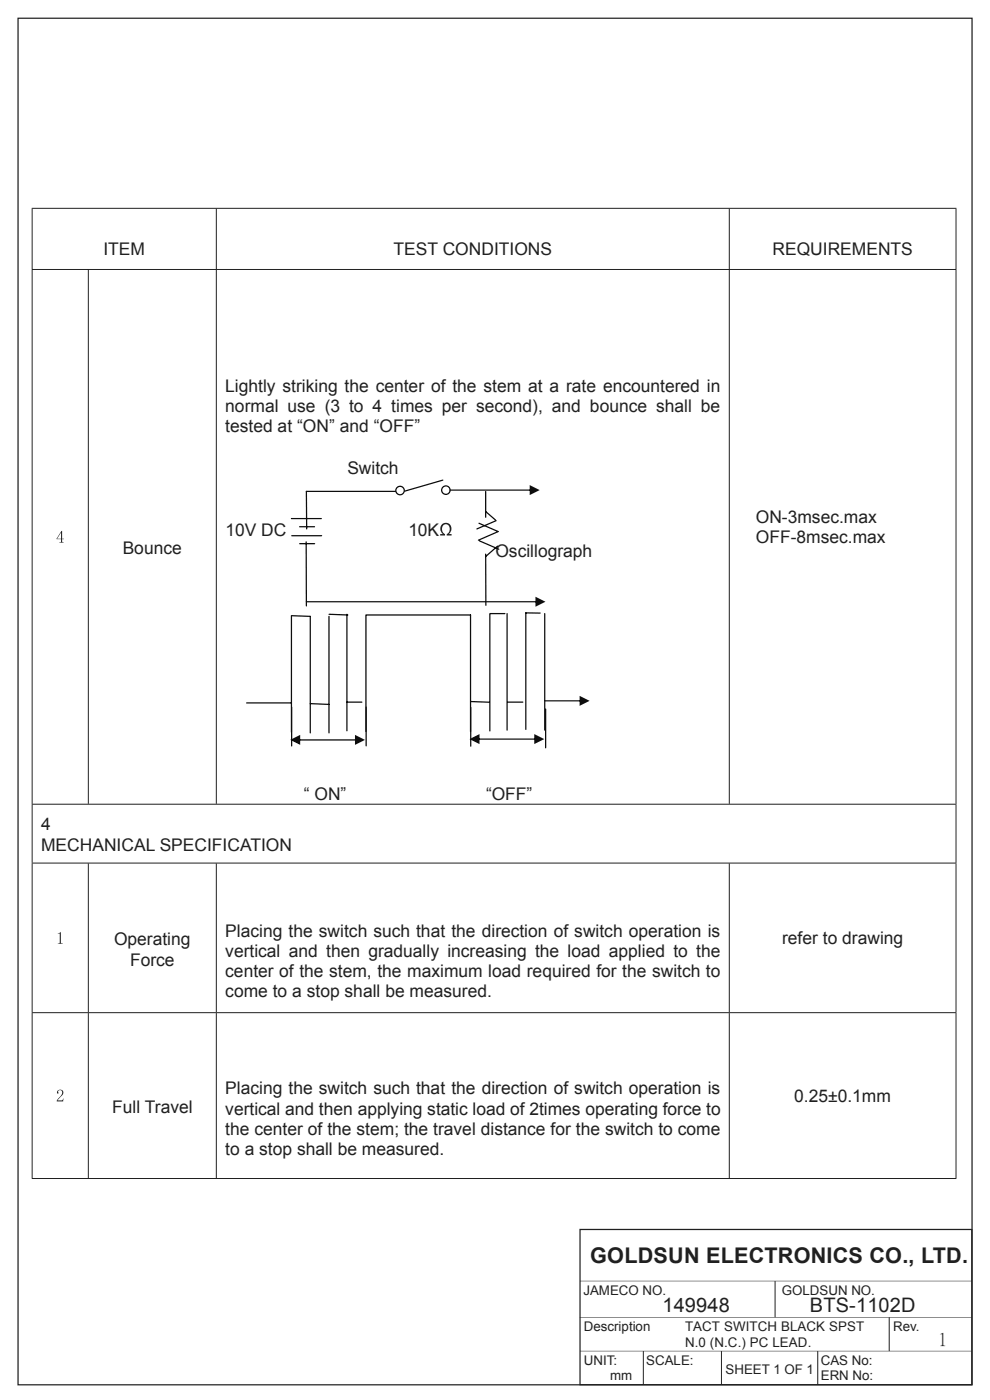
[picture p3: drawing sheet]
<svg xmlns="http://www.w3.org/2000/svg" width="210mm" height="297mm" viewBox="0 0 210 297" stroke-linecap="round" stroke-linejoin="round" font-family="sans-serif">
<defs><g id="words">
<text font-size="4.6" fill="#231f20" x="125.2" y="268">GOLDSUN ELECTRONICS CO., LTD.</text>
<g font-size="4.2" fill="#231f20">
<text x="140.5" y="278.3">149948</text>
<text x="171.8" y="278.3">BTS-1102D</text>
</g>
<text font-size="3.9" fill="#231f20" x="199.1" y="285.3">1</text>
<g font-size="3.7" fill="#231f20">
<text x="21.9" y="54.1">ITEM</text>
<text x="83.5" y="54.1">TEST CONDITIONS</text>
<text x="163.9" y="54.1">REQUIREMENTS</text>
<text x="47.8" y="83.1">Lightly striking the center of the stem at a rate encountered in</text>
<text x="47.8" y="87.3">normal use (3 to 4 times per second), and bounce shall be</text>
<text x="47.8" y="91.6">tested at “ON” and “OFF”</text>
<text x="73.7" y="100.6">Switch</text>
<text x="47.8" y="113.6">10V DC</text>
<text x="86.6" y="113.6">10K</text>
<text x="160.3" y="111">ON-3msec.max</text>
<text x="26" y="117.6">Bounce</text>
<text x="105.1" y="118.2">Oscillograph</text>
<text x="160.3" y="115.2">OFF-8msec.max</text>
<text x="64.5" y="169.8">“ ON”</text>
<text x="103.1" y="169.8">“OFF”</text>
<text x="8.7" y="176">4</text>
<text x="8.7" y="180.6">MECHANICAL SPECIFICATION</text>
<text x="24.2" y="200.5">Operating</text>
<text x="47.8" y="203">vertical and then gradually increasing the load applied to the</text>
<text x="47.8" y="198.7">Placing the switch such that the direction of switch operation is</text>
<text x="165.9" y="200.3">refer to drawing</text>
<text x="27.6" y="204.9">Force</text>
<text x="47.8" y="207.2">center of the stem, the maximum load required for the switch to</text>
<text x="47.8" y="211.5">come to a stop shall be measured.</text>
<text x="47.8" y="232.2">Placing the switch such that the direction of switch operation is</text>
<text x="168.5" y="233.8">0.25±0.1mm</text>
<text x="23.8" y="236.2">Full Travel</text>
<text x="47.8" y="236.4">vertical and then applying static load of 2times operating force to</text>
<text x="47.8" y="244.9">to a stop shall be measured.</text>
<text x="47.8" y="240.7">the center of the stem; the travel distance for the switch to come</text>
</g>
<g font-size="2.8" fill="#231f20">
<text x="123.8" y="274.6">JAMECO NO.</text>
<text x="165.8" y="274.6">GOLDSUN NO.</text>
<text x="123.9" y="282.3">Description</text>
<text x="145.3" y="282.4">TACT SWITCH BLACK SPST</text>
<text x="145.3" y="285.8">N.0 (N.C.) PC LEAD.</text>
<text x="189.4" y="282.3">Rev.</text>
<text x="123.9" y="289.5">UNIT:</text>
<text x="129.4" y="292.9">mm</text>
<text x="137.1" y="289.5">SCALE:</text>
<text x="153.9" y="291.4">SHEET 1 OF 1</text>
<text x="174.1" y="289.5">CAS No:</text>
<text x="174.1" y="292.9">ERN No:</text>
</g>
</g></defs>
<path d="M3.8 3.9h202.4v289.9h-202.4zM123 260.8h83.2v33h-83.2z" fill="none" stroke="#231f20" stroke-width=".26"/>
<g fill="#231f20">
<path d="M123 279.5h83.2z"/>
<path d="M123 271.8h83.2z"/>
<path d="M123 286.6h83.2z"/>
</g>
<path d="M164.4 271.8v7.7M188.6 279.5v7.1M136.5 286.6v7.1M153 286.6v7.1M173.5 286.6v7.1" fill="none" stroke="#231f20" stroke-width=".21"/>
<path d="M6.7 44.2h196.2M6.8 44.3v12.8M45.9 44.3v12.8M154.7 44.3v12.8M202.8 44.3v12.8" fill="none" stroke="#231f20" stroke-width=".21"/>
<g fill="#231f20">
<path d="M93.8 111.2a1.27 1.27 0 0 1 1.8 .3 1.27 1.27 0 0 1-.4 1.8h.6v.3h-1v-.3a1.03 1.03 0 0 0 .7-1.3 1.03 1.03 0 0 0-1.3-.7 1.23 1.23 0 0 0 .2 2v.3h-1v-.3h.5a1.42 1.42 0 0 1-.1-2.1z"/>
<path d="M12.9 113l-.8 1.3h.8zM13 112.6h.2v1.7h.4l-.4 .1v.5l.3 .2h-.9l.3-.2v-.5h-.9z"/>
</g>
<path d="M6.7 57.2h196.2M6.8 57.3v113.2M18.7 57.3v113.2M45.9 57.3v113.2M154.7 57.3v113.2M202.8 57.3v113.2M6.7 170.6h196.2M6.8 170.7v12.3M202.8 170.7v12.3" fill="none" stroke="#231f20" stroke-width=".21"/>
<path d="M12.3 197.9l.6-.2v2.2l.4 .3h-1l.4-.3v-1.8z" fill="#231f20"/>
<path d="M6.7 183.1h196.2M6.8 183.2v31.5M18.7 183.2v31.5M45.9 183.2v31.5M154.7 183.2v31.5M202.8 183.2v31.5" fill="none" stroke="#231f20" stroke-width=".21"/>
<path d="M12.3 231.3a.7 .7 0 0 1 1 .1 .7 .7 0 0 1-.2 1.1l-.9 .9h1l.3-.4-.1 .7h-1.4l.4-.7a1.17 1.17 0 0 0 .5-1.7 .45 .45 0 0 0-.5 .1 .45 .45 0 0 0 0 .6h-.2l-.1-.2z" fill="#231f20"/>
<path d="M6.7 214.8h196.2M6.8 214.9v35M18.7 214.9v35M45.9 214.9v35M154.7 214.9v35M202.8 214.9v35M6.7 250h196.2" fill="none" stroke="#231f20" stroke-width=".21"/>
<path d="M65 104.2h19" fill="none" stroke="#0c090d" stroke-width=".26"/>
<path d="M64.9 127.6l49-.1 .2 .2-.2 .1h-48.9zM113.6 126.6l2.1 1.1-2.1 1z" fill="#0c090d"/>
<path d="M61.8 110h6.4M61.9 113.6h6.3M63.6 111.7h3.1M63.6 115.3h3.1M64.9 115l.1 13.5M65 104.2l.1 8" fill="none" stroke="#0c090d" stroke-width=".26"/>
<circle cx="94.6" cy="104" r=".9" fill="#fff"/>
<g fill="none" stroke="#0c090d" stroke-width=".26">
<path d="M93.9 101.9l-9.5 2.7"/>
<circle cx="94.6" cy="104" r=".9"/>
</g>
<path d="M95.4 103.9l17.3-.1 .1 .2-.1 .1h-17.2zM112.4 102.9l2.1 1.1-2.1 1z" fill="#0c090d"/>
<circle cx="84.9" cy="104.1" r=".9" fill="#fff"/>
<g fill="none" stroke="#0c090d" stroke-width=".26">
<path d="M101.6 111l4.1 1.8M101.7 114.7l4.1 1.8M103 104.2v5.5M103 108.5l2.1 1.8M103 117.6l.1 10.8M105.2 110.5l-4 1.7M105.5 115.9l-2.5 2.2M105.6 112.8l-4.1 1.8M69.8 130.8v24.7M69.8 130.3l4 .2M73.6 130.3v24.7M103.9 130.3v24.8"/>
<path d="M103.9 130.2h3.2M107.6 130.2v24.7M114.6 130.1l-3.1-.1v24.7M115.6 130.2v24.7M52.3 149.1h9.5M61.8 155.3v-24.7l4 .2v24.7M65.8 149.3l4 .1M73.6 149h3.2M77.6 155.2v-24.7h22.2v24.7M99.9 148.8l3.9 .2M107.7 149h3.2"/>
<circle cx="84.9" cy="104.1" r=".9"/>
</g>
<path d="M115.5 148.6h7.8l.1 .1-.1 .1h-7.7zM122.9 147.6l2.2 1.1-2.2 1z" fill="#0c090d"/>
<path d="M61.9 150v8.2M77.7 150v8.2M99.9 150.1v8.2M115.7 150.4v8.3" fill="none" stroke="#0c090d" stroke-width=".26"/>
<g fill="#0c090d">
<path d="M63.2 156.9l12.4-.1 .2 .2-.2 .1h-12.3zM61.6 157l2.1-1.1v2.1zM75.3 155.9l2.1 1.1-2.1 1z"/>
<path d="M101.3 156.7h12.4l.1 .1-.1 .1h-12.3zM99.6 156.8l2.1-1.1v2.1zM113.3 155.7l2.1 1.1-2.1 1z"/>
</g>
<use href="#words"/>
</svg>
